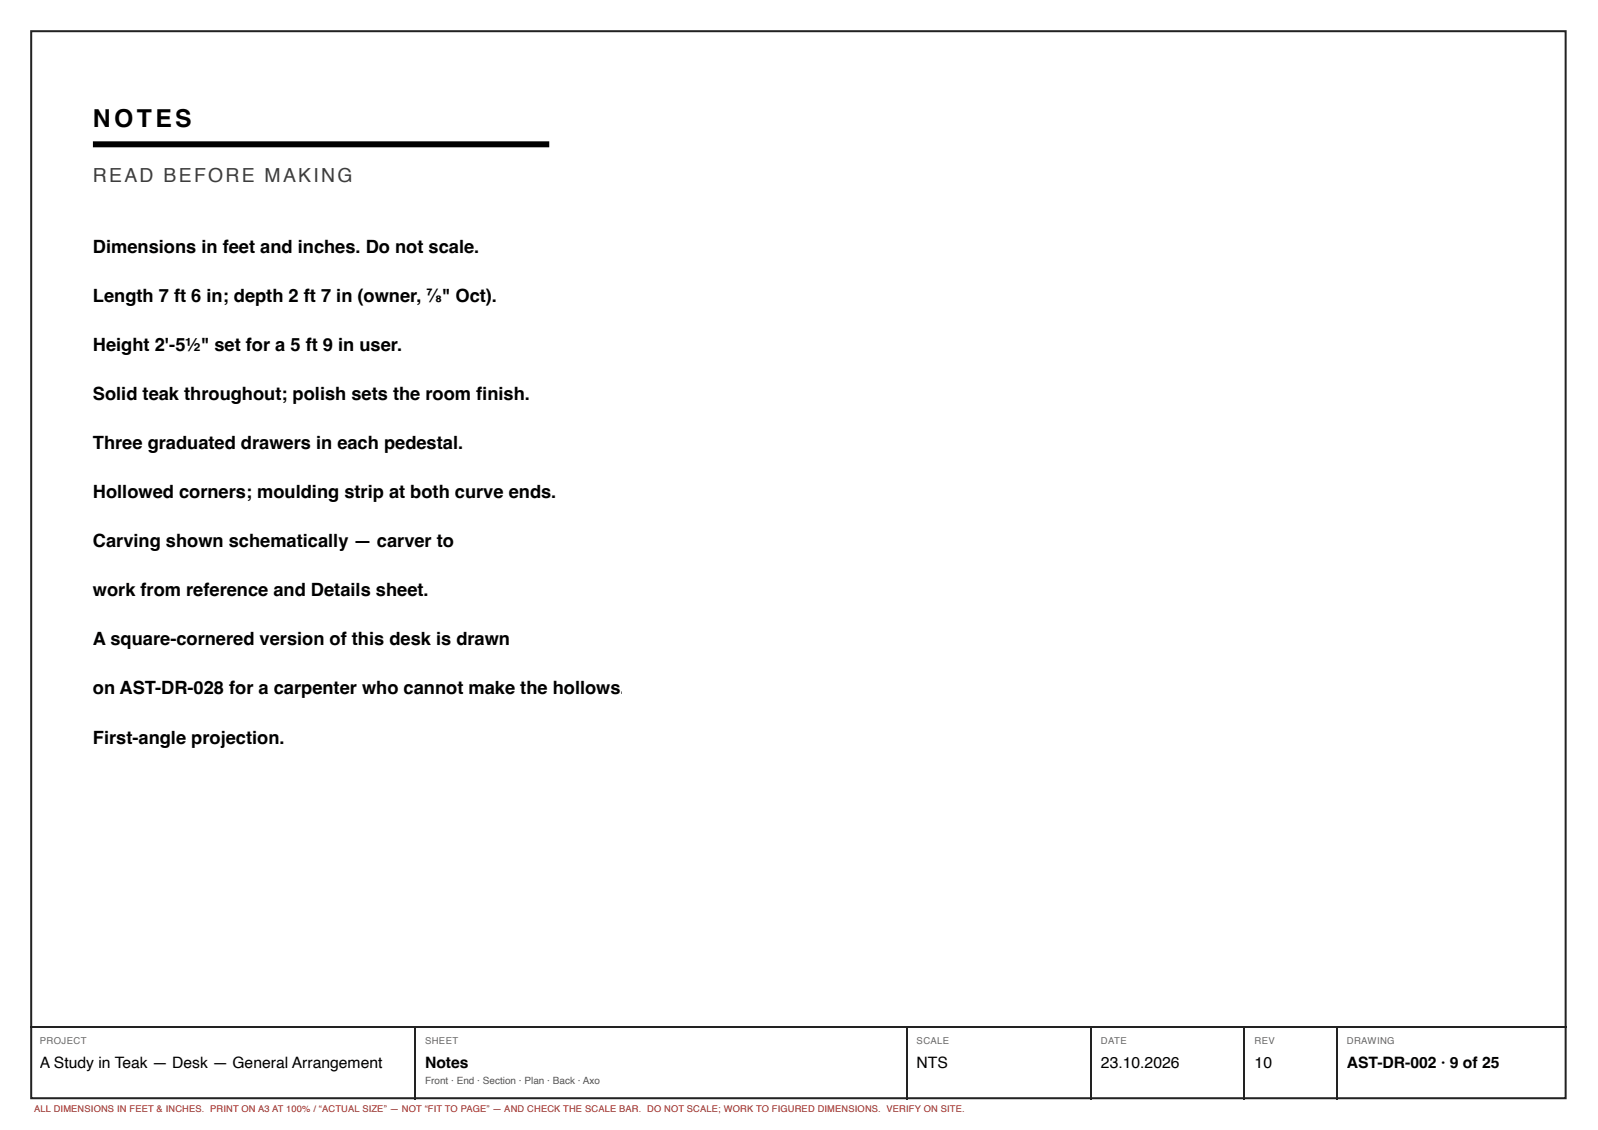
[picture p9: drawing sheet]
<svg xmlns="http://www.w3.org/2000/svg" width="420mm" height="297mm" viewBox="0 0 420 297" stroke-linecap="round" stroke-linejoin="round" font-family="sans-serif">
<defs><g id="words">
<text font-size="6.5" x="24.4" y="33.4">NOTES</text>
<text font-size="5.1" fill="#3d3d3d" x="24.4" y="47.8">READ BEFORE MAKING</text>
<g font-size="4.8">
<text x="24.4" y="66.4">Dimensions in feet and inches. Do not scale.</text>
<text x="24.4" y="79.3">Length 7 ft 6 in; depth 2 ft 7 in (owner, ⅞&quot; Oct).</text>
<text x="24.4" y="92.2">Height 2'-5½&quot; set for a 5 ft 9 in user.</text>
<text x="24.4" y="105.1">Solid teak throughout; polish sets the room fi nish.</text>
<text x="24.4" y="118">Three graduated drawers in each pedestal.</text>
<text x="24.4" y="130.9">Hollowed corners; moulding strip at both curve ends.</text>
<text x="24.4" y="143.8">Carving shown schematically — carver to</text>
<text x="24.4" y="156.7">work from reference and Details sheet.</text>
<text x="24.4" y="169.6">A square-cornered version of this desk is drawn</text>
<text x="24.4" y="182.5">on AST-DR-028 for a carpenter who cannot make the hollows.</text>
<text x="24.4" y="195.4">First-angle projection.</text>
</g>
<g font-size="4.1">
<text x="10.5" y="280.7">A Study in Teak — Desk — General Arrangement</text>
<text x="111.8" y="280.7">Notes</text>
<text x="241" y="280.7">NTS</text>
<text x="289.5" y="280.7">23.10.2026</text>
<text x="329.9" y="280.7">10</text>
<text x="354.1" y="280.7">AST-DR-002 · 9 of 25</text>
</g>
<text font-size="2.6" fill="#555" x="111.8" y="285">Front · End · Section · Plan · Back · Axo</text>
<g font-size="2.5" fill="#666">
<text x="10.5" y="274.4">PROJECT</text>
<text x="111.8" y="274.4">SHEET</text>
<text x="241" y="274.4">SCALE</text>
<text x="289.5" y="274.4">DATE</text>
<text x="329.9" y="274.4">REV</text>
<text x="354.1" y="274.4">DRAWING</text>
</g>
<text font-size="2.4" fill="#a51d17" x="9" y="292.4">ALL DIMENSIONS IN FEET &amp; INCHES. PRINT ON A3 AT 100% / “ACTUAL SIZE” — NOT “FIT TO PAGE” — AND CHECK THE SCALE BAR. DO NOT SCALE; WORK TO FIGURED DIMENSIONS. VERIFY ON SITE.</text>
</g></defs>
<path d="M8.2 8.2h403.5v280.5h-403.5z" fill="none" stroke="#222" stroke-width=".53"/>
<path d="M24.4 37.9h120" fill="none" stroke="#000" stroke-width="1.6" stroke-linecap="butt"/>
<path d="M7.9 270h404.1M109.1 270.1v18.8M238.5 270.1v18.8M286.9 270.1v18.8M327.2 270.1v18.8M351.5 270.1v18.8" fill="none" stroke="#222" stroke-width=".26"/>
<use href="#words"/>
</svg>
